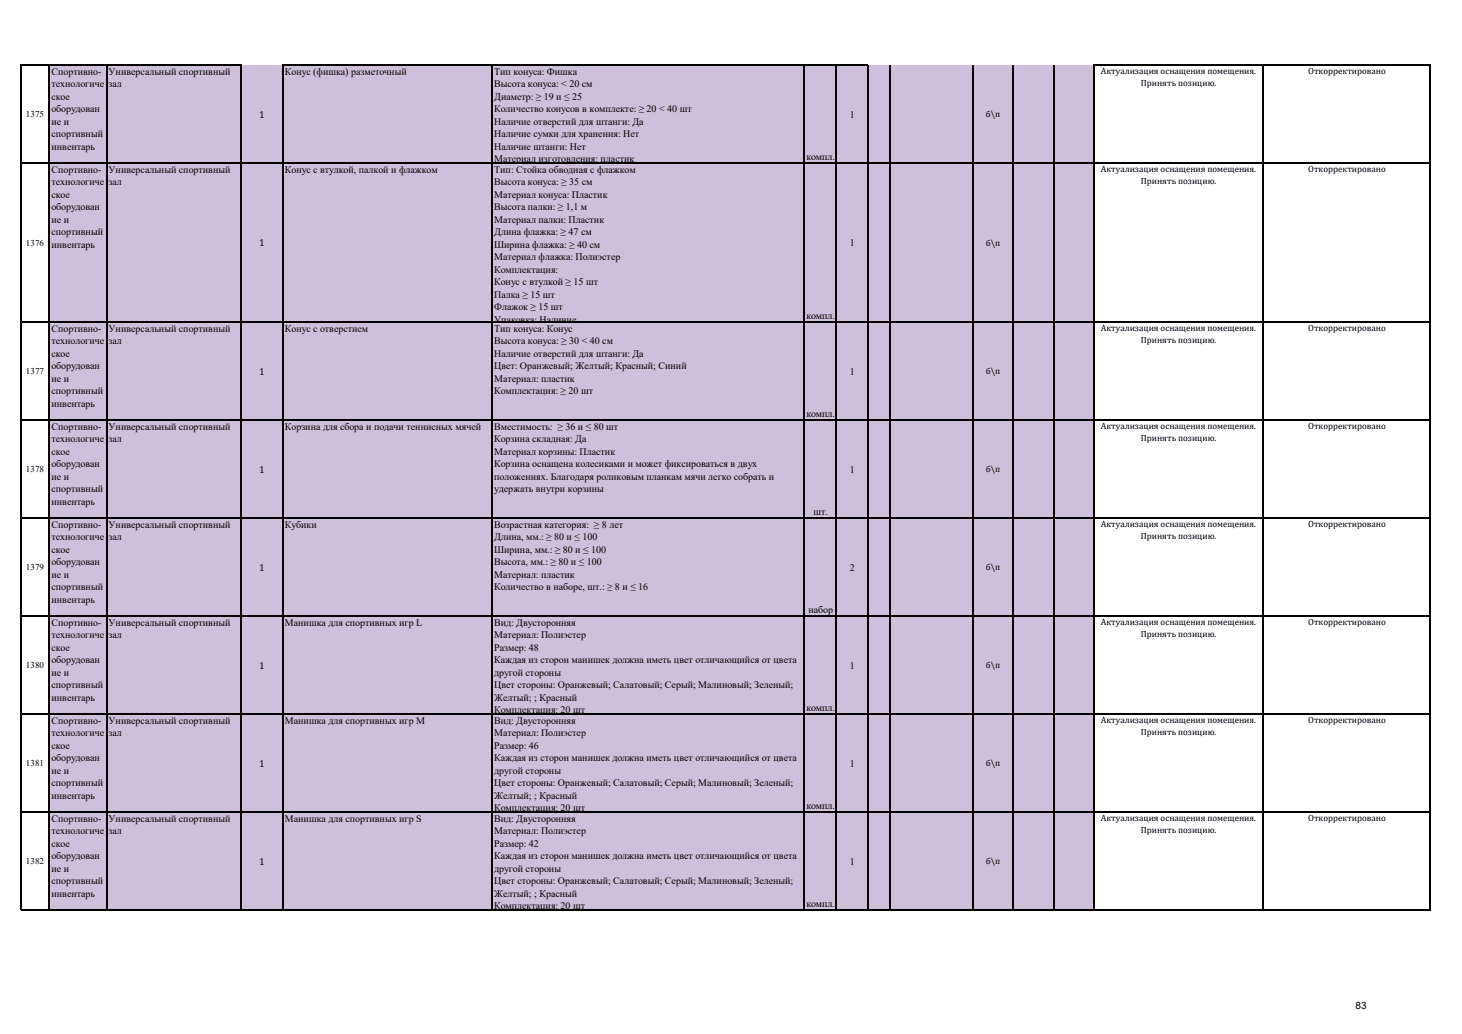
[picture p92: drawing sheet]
<svg xmlns="http://www.w3.org/2000/svg" width="297mm" height="210mm" viewBox="0 0 297 210" stroke-linecap="round" stroke-linejoin="round" font-family="sans-serif">
<defs><g id="words">
<g font-size="2">
<text x="10.5" y="15.2">Спортивно-</text>
<text x="10.5" y="17.7">технологиче</text>
<text x="22.1" y="15.2">Универсальный спортивный</text>
<text x="22.1" y="17.7">зал</text>
<text x="57.9" y="15.2">Конус (фишка) разметочный</text>
<text x="100.4" y="15.2">Тип конуса: Фишка</text>
<text x="100.4" y="17.7">Высота конуса: &lt; 20 см</text>
<text x="10.5" y="20.3">ское</text>
<text x="10.5" y="22.8">оборудован</text>
<text x="52.6" y="23.9">1</text>
<text x="100.4" y="20.3">Диаметр: ≥ 19 и ≤ 25</text>
<text x="100.4" y="22.8">Количество конусов в комплекте: ≥ 20 &lt; 40 шт</text>
<text x="172.6" y="23.9">1</text>
<text x="10.5" y="25.4">ие и</text>
<text x="10.5" y="27.9">спортивный</text>
<text x="100.4" y="25.4">Наличие отверстий для штанги: Да</text>
<text x="100.4" y="27.9">Наличие сумки для хранения: Нет</text>
<text x="10.5" y="30.4">инвентарь</text>
<text x="10.5" y="35.1">Спортивно-</text>
<text x="22.1" y="35.1">Универсальный спортивный</text>
<text x="57.9" y="35.1">Конус с втулкой, палкой и флажком</text>
<text x="100.4" y="30.4">Наличие штанги: Нет</text>
<text x="100.4" y="33">Материал изготовления: пластик</text>
<text x="100.4" y="35.1">Тип: Стойка обводная с флажком</text>
<text x="163.8" y="32.6">компл.</text>
<text x="10.5" y="37.6">технологиче</text>
<text x="10.5" y="40.2">ское</text>
<text x="22.1" y="37.6">зал</text>
<text x="100.4" y="37.6">Высота конуса: ≥ 35 см</text>
<text x="100.4" y="40.2">Материал конуса: Пластик</text>
<text x="10.5" y="42.7">оборудован</text>
<text x="10.5" y="45.3">ие и</text>
<text x="10.5" y="47.8">спортивный</text>
<text x="100.4" y="42.7">Высота палки: ≥ 1,1 м</text>
<text x="100.4" y="45.3">Материал палки: Пластик</text>
<text x="100.4" y="47.8">Длина флажка: ≥ 47 см</text>
<text x="10.5" y="50.3">инвентарь</text>
<text x="52.6" y="50">1</text>
<text x="100.4" y="50.3">Ширина флажка: ≥ 40 см</text>
<text x="100.4" y="52.9">Материал флажка: Полиэстер</text>
<text x="172.6" y="50">1</text>
<text x="100.4" y="55.4">Комплектация:</text>
<text x="100.4" y="58">Конус с втулкой ≥ 15 шт</text>
<text x="100.4" y="60.5">Палка ≥ 15 шт</text>
<text x="100.4" y="63">Флажок ≥ 15 шт</text>
<text x="100.4" y="65.6">Упаковка: Наличие</text>
<text x="163.8" y="64.9">компл.</text>
<text x="10.5" y="67.4">Спортивно-</text>
<text x="10.5" y="70">технологиче</text>
<text x="22.1" y="67.4">Универсальный спортивный</text>
<text x="22.1" y="70">зал</text>
<text x="57.9" y="67.4">Конус с отверстием</text>
<text x="100.4" y="67.4">Тип конуса: Конус</text>
<text x="100.4" y="70">Высота конуса: ≥ 30 &lt; 40 см</text>
<text x="10.5" y="72.5">ское</text>
<text x="10.5" y="75">оборудован</text>
<text x="10.5" y="77.6">ие и</text>
<text x="52.6" y="76.1">1</text>
<text x="100.4" y="72.5">Наличие отверстий для штанги: Да</text>
<text x="100.4" y="75">Цвет: Оранжевый; Желтый; Красный; Синий</text>
<text x="100.4" y="77.6">Материал: пластик</text>
<text x="172.6" y="76.1">1</text>
<text x="10.5" y="80.1">спортивный</text>
<text x="10.5" y="82.7">инвентарь</text>
<text x="100.4" y="80.1">Комплектация: ≥ 20 шт</text>
<text x="10.5" y="87.3">Спортивно-</text>
<text x="10.5" y="89.8">технологиче</text>
<text x="22.1" y="87.3">Универсальный спортивный</text>
<text x="22.1" y="89.8">зал</text>
<text x="57.9" y="87.3">Корзина для сбора и подачи теннисных мячей</text>
<text x="100.4" y="87.3">Вместимость: ≥ 36 и ≤ 80 шт</text>
<text x="100.4" y="89.8">Корзина складная: Да</text>
<text x="163.8" y="84.8">компл.</text>
<text x="10.5" y="92.4">ское</text>
<text x="10.5" y="94.9">оборудован</text>
<text x="100.4" y="92.4">Материал корзины: Пластик</text>
<text x="100.4" y="94.9">Корзина оснащена колесиками и может фиксироваться в двух</text>
<text x="172.6" y="96">1</text>
<text x="10.5" y="97.5">ие и</text>
<text x="10.5" y="100">спортивный</text>
<text x="52.6" y="96">1</text>
<text x="100.4" y="97.5">положениях. Благодаря роликовым планкам мячи легко собрать и</text>
<text x="100.4" y="100">удержать внутри корзины</text>
<text x="10.5" y="102.5">инвентарь</text>
<text x="10.5" y="107.2">Спортивно-</text>
<text x="22.1" y="107.2">Универсальный спортивный</text>
<text x="57.9" y="107.2">Кубики</text>
<text x="100.4" y="107.2">Возрастная категория: ≥ 8 лет</text>
<text x="165.3" y="104.7">шт.</text>
<text x="10.5" y="109.7">технологиче</text>
<text x="10.5" y="112.3">ское</text>
<text x="22.1" y="109.7">зал</text>
<text x="100.4" y="109.7">Длина, мм.: ≥ 80 и ≤ 100</text>
<text x="100.4" y="112.3">Ширина, мм.: ≥ 80 и ≤ 100</text>
<text x="10.5" y="114.8">оборудован</text>
<text x="10.5" y="117.4">ие и</text>
<text x="10.5" y="119.9">спортивный</text>
<text x="52.6" y="115.9">1</text>
<text x="100.4" y="114.8">Высота, мм.: ≥ 80 и ≤ 100</text>
<text x="100.4" y="117.4">Материал: пластик</text>
<text x="100.4" y="119.9">Количество в наборе, шт.: ≥ 8 и ≤ 16</text>
<text x="172.6" y="115.9">2</text>
<text x="10.5" y="122.5">инвентарь</text>
<text x="164.2" y="124.6">набор</text>
<text x="10.5" y="127.1">Спортивно-</text>
<text x="10.5" y="129.6">технологиче</text>
<text x="22.1" y="127.1">Универсальный спортивный</text>
<text x="22.1" y="129.6">зал</text>
<text x="57.9" y="127.1">Манишка для спортивных игр L</text>
<text x="100.4" y="127.1">Вид: Двусторонняя</text>
<text x="100.4" y="129.6">Материал: Полиэстер</text>
<text x="10.5" y="132.2">ское</text>
<text x="10.5" y="134.7">оборудован</text>
<text x="10.5" y="137.3">ие и</text>
<text x="52.6" y="135.8">1</text>
<text x="100.4" y="132.2">Размер: 48</text>
<text x="100.4" y="134.7">Каждая из сторон манишек должна иметь цвет отличающийся от цвета</text>
<text x="100.4" y="137.3">другой стороны</text>
<text x="172.6" y="135.8">1</text>
<text x="10.5" y="139.8">спортивный</text>
<text x="10.5" y="142.3">инвентарь</text>
<text x="100.4" y="139.8">Цвет стороны: Оранжевый; Салатовый; Серый; Малиновый; Зеленый;</text>
<text x="100.4" y="142.3">Желтый; ; Красный</text>
<text x="10.5" y="147">Спортивно-</text>
<text x="10.5" y="149.5">технологиче</text>
<text x="22.1" y="147">Универсальный спортивный</text>
<text x="22.1" y="149.5">зал</text>
<text x="57.9" y="147">Манишка для спортивных игр M</text>
<text x="100.4" y="144.9">Комплектация: 20 шт</text>
<text x="100.4" y="147">Вид: Двусторонняя</text>
<text x="100.4" y="149.5">Материал: Полиэстер</text>
<text x="163.8" y="144.5">компл.</text>
<text x="10.5" y="152.1">ское</text>
<text x="10.5" y="154.6">оборудован</text>
<text x="52.6" y="155.7">1</text>
<text x="100.4" y="152.1">Размер: 46</text>
<text x="100.4" y="154.6">Каждая из сторон манишек должна иметь цвет отличающийся от цвета</text>
<text x="172.6" y="155.7">1</text>
<text x="10.5" y="157.2">ие и</text>
<text x="10.5" y="159.7">спортивный</text>
<text x="100.4" y="157.2">другой стороны</text>
<text x="100.4" y="159.7">Цвет стороны: Оранжевый; Салатовый; Серый; Малиновый; Зеленый;</text>
<text x="10.5" y="162.3">инвентарь</text>
<text x="10.5" y="166.9">Спортивно-</text>
<text x="22.1" y="166.9">Универсальный спортивный</text>
<text x="57.9" y="166.9">Манишка для спортивных игр S</text>
<text x="100.4" y="162.3">Желтый; ; Красный</text>
<text x="100.4" y="164.8">Комплектация: 20 шт</text>
<text x="100.4" y="166.9">Вид: Двусторонняя</text>
<text x="163.8" y="164.4">компл.</text>
<text x="10.5" y="169.5">технологиче</text>
<text x="10.5" y="172">ское</text>
<text x="22.1" y="169.5">зал</text>
<text x="100.4" y="169.5">Материал: Полиэстер</text>
<text x="100.4" y="172">Размер: 42</text>
<text x="10.5" y="174.5">оборудован</text>
<text x="10.5" y="177.1">ие и</text>
<text x="10.5" y="179.6">спортивный</text>
<text x="52.6" y="175.6">1</text>
<text x="100.4" y="174.5">Каждая из сторон манишек должна иметь цвет отличающийся от цвета</text>
<text x="100.4" y="177.1">другой стороны</text>
<text x="100.4" y="179.6">Цвет стороны: Оранжевый; Салатовый; Серый; Малиновый; Зеленый;</text>
<text x="172.6" y="175.6">1</text>
<text x="10.5" y="182.2">инвентарь</text>
<text x="100.4" y="182.2">Желтый; ; Красный</text>
<text x="100.4" y="184.7">Комплектация: 20 шт</text>
<text x="163.8" y="184.3">компл.</text>
<text x="275.4" y="205">83</text>
</g>
<g font-size="1.8">
<text x="223.6" y="15.1">Актуализация оснащения помещения.</text>
<text x="231.8" y="17.4">Принять позицию.</text>
<text x="265.8" y="15.1">Откорректировано</text>
<text x="5.2" y="23.8">1375</text>
<text x="200.3" y="23.8">б\п</text>
<text x="223.6" y="35">Актуализация оснащения помещения.</text>
<text x="265.8" y="35">Откорректировано</text>
<text x="231.8" y="37.3">Принять позицию.</text>
<text x="5.2" y="49.9">1376</text>
<text x="200.3" y="50">б\п</text>
<text x="223.6" y="67.3">Актуализация оснащения помещения.</text>
<text x="231.8" y="69.6">Принять позицию.</text>
<text x="265.8" y="67.3">Откорректировано</text>
<text x="5.2" y="76">1377</text>
<text x="200.3" y="76">б\п</text>
<text x="223.6" y="87.2">Актуализация оснащения помещения.</text>
<text x="231.8" y="89.5">Принять позицию.</text>
<text x="265.8" y="87.2">Откорректировано</text>
<text x="5.2" y="95.9">1378</text>
<text x="200.3" y="95.9">б\п</text>
<text x="223.6" y="107.1">Актуализация оснащения помещения.</text>
<text x="265.8" y="107.1">Откорректировано</text>
<text x="231.8" y="109.4">Принять позицию.</text>
<text x="5.2" y="115.8">1379</text>
<text x="200.3" y="115.8">б\п</text>
<text x="223.6" y="127">Актуализация оснащения помещения.</text>
<text x="231.8" y="129.3">Принять позицию.</text>
<text x="265.8" y="127">Откорректировано</text>
<text x="5.2" y="135.7">1380</text>
<text x="200.3" y="135.7">б\п</text>
<text x="223.6" y="146.9">Актуализация оснащения помещения.</text>
<text x="231.8" y="149.2">Принять позицию.</text>
<text x="265.8" y="146.9">Откорректировано</text>
<text x="5.2" y="155.6">1381</text>
<text x="200.3" y="155.7">б\п</text>
<text x="223.6" y="166.8">Актуализация оснащения помещения.</text>
<text x="265.8" y="166.8">Откорректировано</text>
<text x="231.8" y="169.1">Принять позицию.</text>
<text x="5.2" y="175.5">1382</text>
<text x="200.3" y="175.5">б\п</text>
</g>
</g></defs>
<path d="M10 13.3h212.3v171.5h-212.3z" fill-rule="evenodd" fill="#ccc0da"/>
<g fill="none" stroke="#000" stroke-width=".21">
<path d="M4.2 13.1v171.8M4.3 13.2h44.7M10.1 13.3v171.6M21.7 13.3v171.6M48.9 13.3v171.6M57.5 13.1v171.8M57.6 13.2h118.8M100 13.3v171.6M163.3 13.3v171.6M169.9 13.3v171.6M176.3 13.3v171.6M180.9 13.2v171.7"/>
<path d="M197.7 13.2v171.7M205.8 13.2v171.7M214 13.2v171.7M222.3 13.1v171.8M222.4 13.2h68.2M256.6 13.3v171.6M290.5 13.3v171.6M4.3 33.1h286.3M4.3 65.4h286.3M4.3 85.3h286.3M4.3 105.2h286.3M4.3 125.1h286.3"/>
<path d="M4.3 145h286.3M4.3 164.9h286.3M4.3 184.8h286.3"/>
</g>
<use href="#words"/>
</svg>
